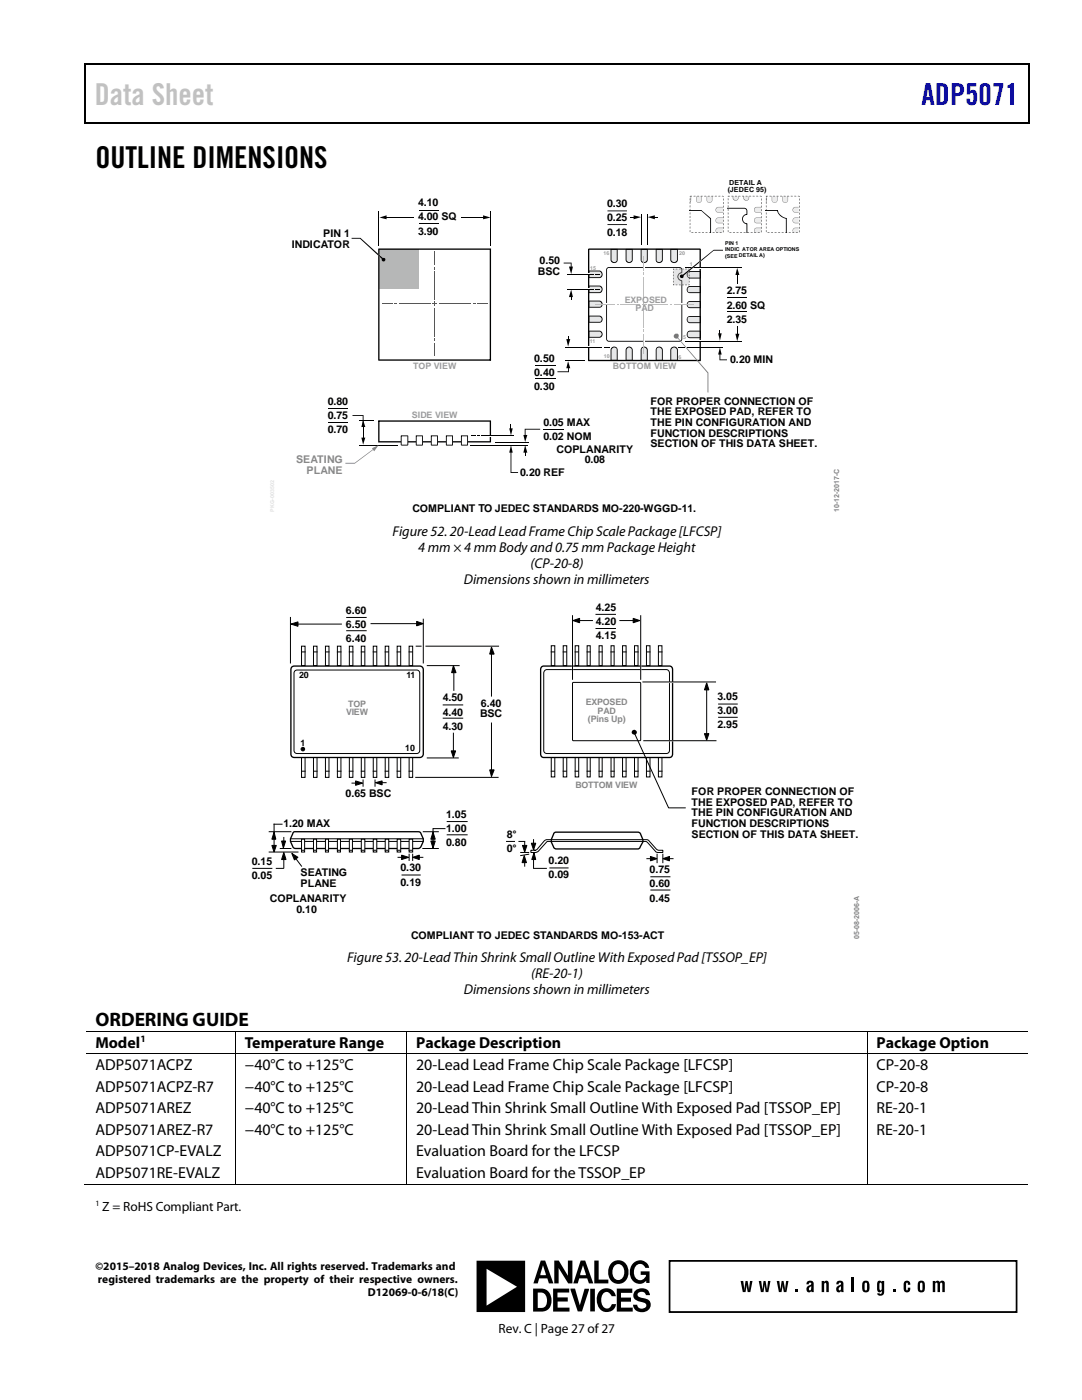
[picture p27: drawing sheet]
<svg xmlns="http://www.w3.org/2000/svg" width="216mm" height="279mm" viewBox="0 0 216 279" stroke-linecap="round" stroke-linejoin="round" font-family="sans-serif">
<defs><g id="words">
<text font-size="6" fill="#c1c1c1" x="18.9" y="20.9">Data Sheet</text>
<text font-size="6" fill="#00f" x="183.9" y="20.9">ADP5071</text>
<text font-size="6" x="19" y="33.6">OUTLINE DIMENSIONS</text>
<text font-size="3.9" x="19" y="204.7">ORDERING GUIDE</text>
<g font-size="3.2">
<text x="19" y="209.1">Model</text>
<text x="48.9" y="209.1">Temperature Range</text>
<text x="83.1" y="209.1">Package Description</text>
<text x="174.9" y="209.1">Package Option</text>
<text x="19" y="213.6">ADP5071ACPZ</text>
<text x="48.9" y="213.6">−40°C to +125°C</text>
<text x="83.1" y="213.6">20-Lead Lead Frame Chip Scale Package [LFCSP]</text>
<text x="174.9" y="213.6">CP-20-8</text>
<text x="19" y="217.8">ADP5071ACPZ-R7</text>
<text x="48.9" y="217.8">−40°C to +125°C</text>
<text x="83.1" y="217.8">20-Lead Lead Frame Chip Scale Package [LFCSP]</text>
<text x="174.9" y="217.8">CP-20-8</text>
<text x="19" y="222.2">ADP5071AREZ</text>
<text x="19" y="226.4">ADP5071AREZ-R7</text>
<text x="48.9" y="222.2">−40°C to +125°C</text>
<text x="48.9" y="226.4">−40°C to +125°C</text>
<text x="83.1" y="222.2">20-Lead Thin Shrink Small Outline With Exposed Pad [TSSOP_EP]</text>
<text x="83.1" y="226.4">20-Lead Thin Shrink Small Outline With Exposed Pad [TSSOP_EP]</text>
<text x="174.9" y="226.4">RE-20-1</text>
<text x="174.9" y="222.2">RE-20-1</text>
<text x="19" y="230.8">ADP5071CP-EVALZ</text>
<text x="83.1" y="230.8">Evaluation Board for the LFCSP</text>
<text x="19" y="235">ADP5071RE-EVALZ</text>
<text x="83.1" y="235">Evaluation Board for the TSSOP_EP</text>
</g>
<g font-size="2.8">
<text x="78.3" y="107.1">Figure 52. 20-Lead Lead Frame Chip Scale Package [LFCSP]</text>
<text x="83.4" y="110.2">4 mm × 4 mm Body and 0.75 mm Package Height</text>
<text x="105.9" y="113.4">(CP-20-8)</text>
<text x="92.6" y="116.5">Dimensions shown in millimeters</text>
<text x="69.3" y="192.1">Figure 53. 20-Lead Thin Shrink Small Outline With Exposed Pad [TSSOP_EP]</text>
<text x="106" y="195.2">(RE-20-1)</text>
<text x="92.6" y="198.4">Dimensions shown in millimeters</text>
</g>
<g font-size="2.7">
<text x="20.4" y="241.6">Z = RoHS Compliant Part.</text>
<text x="99.5" y="266">Rev. C | Page 27 of27</text>
</g>
<g font-size="2.3">
<text x="19" y="253.5">©2015–2018 Analog Devices, Inc. All rights reserved. Trademarks and</text>
<text x="19.5" y="256.1">registered trademarks are the property of their respective owners.</text>
<text x="73.4" y="258.7">D12069-0-6/18(C)</text>
</g>
<g font-size="2.1">
<text x="83.4" y="41.2">4.10</text>
<text x="121.1" y="41.4">0.30</text>
<text x="64.5" y="47.3">PIN 1</text>
<text x="83.4" y="44">4.00 SQ</text>
<text x="83.4" y="46.8">3.90</text>
<text x="121.1" y="44.2">0.25</text>
<text x="121.1" y="47">0.18</text>
<text x="58.2" y="49.4">INDICATOR</text>
<text x="107.7" y="52.7">0.50</text>
<text x="107.3" y="54.8">BSC</text>
<text x="145" y="58.8">2.75</text>
<text x="145" y="61.6">2.60 SQ</text>
<text x="145" y="64.4">2.35</text>
<text x="106.6" y="72.2">0.50</text>
<text x="106.6" y="75">0.40</text>
<text x="106.6" y="77.8">0.30</text>
<text x="145.7" y="72.4">0.20 MIN</text>
<text x="65.4" y="80.8">0.80</text>
<text x="65.4" y="83.6">0.75</text>
<text x="129.8" y="80.8">FOR PROPER CONNECTION OF</text>
<text x="129.8" y="82.9">THE EXPOSED PAD, REFER TO</text>
<text x="65.4" y="86.4">0.70</text>
<text x="108.4" y="85">0.05 MAX</text>
<text x="108.4" y="87.8">0.02 NOM</text>
<text x="129.8" y="85">THE PIN CONFIGURATION AND</text>
<text x="129.8" y="87.2">FUNCTION DESCRIPTIONS</text>
<text x="129.8" y="89.3">SECTION OF THIS DATA SHEET.</text>
<text x="103.8" y="95.1">0.20 REF</text>
<text x="111.1" y="90.3">COPLANARITY</text>
<text x="116.7" y="92.5">0.08</text>
<text x="82.3" y="102.1">COMPLIANT TO JEDEC STANDARDS MO-220-WGGD-11.</text>
<text x="69" y="122.5">6.60</text>
<text x="69" y="125.3">6.50</text>
<text x="118.9" y="121.9">4.25</text>
<text x="118.9" y="124.7">4.20</text>
<text x="69" y="128.1">6.40</text>
<text x="118.9" y="127.6">4.15</text>
<text x="88.3" y="140">4.50</text>
<text x="88.3" y="142.8">4.40</text>
<text x="95.8" y="143.2">BSC</text>
<text x="96" y="141">6.40</text>
<text x="143.1" y="139.7">3.05</text>
<text x="143.1" y="142.5">3.00</text>
<text x="88.3" y="145.6">4.30</text>
<text x="143.1" y="145.3">2.95</text>
<text x="69" y="159">0.65 BSC</text>
<text x="138" y="158.7">FOR PROPER CONNECTION OF</text>
<text x="138" y="160.8">THE EXPOSED PAD, REFER TO</text>
<text x="56.5" y="165">1.20 MAX</text>
<text x="89" y="163.2">1.05</text>
<text x="89" y="166">1.00</text>
<text x="101.1" y="167.3">8°</text>
<text x="138" y="162.9">THE PIN CONFIGURATION AND</text>
<text x="138" y="165.1">FUNCTION DESCRIPTIONS</text>
<text x="138" y="167.2">SECTION OF THIS DATA SHEET.</text>
<text x="50.2" y="172.6">0.15</text>
<text x="79.9" y="173.9">0.30</text>
<text x="89" y="168.8">0.80</text>
<text x="101.1" y="170.1">0°</text>
<text x="109.5" y="172.5">0.20</text>
<text x="50.2" y="175.5">0.05</text>
<text x="60" y="174.8">SEATING</text>
<text x="60" y="177">PLANE</text>
<text x="79.9" y="176.7">0.19</text>
<text x="109.5" y="175.3">0.09</text>
<text x="129.6" y="174.3">0.75</text>
<text x="129.6" y="177.1">0.60</text>
<text x="129.6" y="179.9">0.45</text>
<text x="53.9" y="180.1">COPLANARITY</text>
<text x="59.1" y="182.2">0.10</text>
<text x="82" y="187.5">COMPLIANT TO JEDEC STANDARDS MO-153-ACT</text>
</g>
<g font-size="2.1" fill="#86888b">
<text x="59.1" y="92.5">SEATING</text>
<text x="61.2" y="94.6">PLANE</text>
</g>
<text font-size="1.9" x="28" y="208">1</text>
<g font-size="1.8" fill="#9a9c9e">
<text x="124.7" y="60.5">EXPOSED</text>
<text x="126.8" y="62.1">PAD</text>
<text x="82.5" y="73.6">TOP VIEW</text>
<text x="122.3" y="73.7">BOTTOM VIEW</text>
<text x="82.2" y="83.4">SIDE VIEW</text>
</g>
<g font-size="1.8">
<text x="59.7" y="135.3">20</text>
<text x="81.1" y="135.3">11</text>
<text x="59.9" y="148.8">1</text>
<text x="80.9" y="150">10</text>
</g>
<g font-size="1.8" fill="#888">
<text x="69" y="142.8">VIEW</text>
<text x="69.5" y="141">TOP</text>
<text x="116.9" y="140.7">EXPOSED</text>
<text x="119.3" y="142.4">PAD</text>
<text x="117.3" y="144.2">(Pins Up)</text>
<text x="114.8" y="157.2">BOTTOM VIEW</text>
</g>
<text font-size="1.6" x="19" y="240.7">1</text>
<g font-size="1.4">
<text x="145.2" y="38.3">(JEDEC 95)</text>
<text x="145.5" y="36.9">DETAIL A</text>
</g>
<g font-size="1.4" fill="#808285">
<text x="167.5" y="102.2" transform="rotate(-90 167.5 102.2)">10-12-2017-C</text>
<text x="171.4" y="187.4" transform="rotate(-90 171.4 187.4)">05-08-2006-A</text>
</g>
<g font-size="1.1" fill="#9a9c9e">
<text x="117.7" y="53.8">15</text>
<text x="120.4" y="50.8">16</text>
<text x="135.5" y="50.9">20</text>
<text x="137.6" y="53.1">1</text>
<text x="117.7" y="68.4">11</text>
<text x="120.5" y="71.5">10</text>
<text x="135.4" y="71.7">6</text>
<text x="136.3" y="67.6">5</text>
</g>
<g font-size="1.1">
<text x="144.7" y="48.9">PIN 1</text>
<text x="144.7" y="50.2">INDIC ATOR AREA OPTIONS</text>
<text x="144.7" y="51.4">(SEE DETAIL A)</text>
</g>
</g></defs>
<g fill="#000">
<path d="M16.9 12.7h.2v1h-.2zM16.9 12.7h.2v.3h-.2zM82.5 12.7h.3v.3h-.3zM205.1 12.7h.3v1h-.3zM205.1 12.7h.3v.3h-.3zM16.9 24.4h.2v.2h-.2zM82.3 24.4h.2v.2h-.2zM205.1 24.4h.3v.2h-.3zM121 53.6l.5-.3h14.1l.5 .3v.9a.86 .86 0 0 0-.8 .7 .63 .63 0 0 1 .8-.8l-.2-.7-.3-.2h-14.3l-.2 .3 .1 14 .3 .2h14.3l.2-.3 .1-11.7a.68 .68 0 0 1-.8-.8 .85 .85 0 0 0 .8 .7v11.8l-.2 .4-14.4 .1-.3-.1-.3-.4z"/>
<path d="M121.2 42v.2h3.9v-.2zM121.2 44.7v.2h3.9v-.2z"/>
</g>
<path d="M17 13.7v10.7M17.1 12.8h65.4M82.8 12.8h122.3M205.2 13.7v10.7M17.1 24.5h188" fill="none" stroke="#000" stroke-width=".25"/>
<path d="M106.7 75.6h4.1M106.7 72.9h4.1" fill="none" stroke="#000" stroke-width=".2"/>
<path d="M75.7 49.8h8v7.9h-8z" fill="#b5b7b9"/>
<g fill="none" stroke="#000" stroke-width=".2">
<path d="M75.5 42.1v6.9M76.9 43.4h5.6M83.6 44.6h4M83.6 41.9h4M92 43.4h4.7M97.9 42.1v6.9M145.2 59.5h3.9M112.7 71.9h4M145.2 62.2h3.9M65.6 84.3h3.9M65.6 81.4h3.9M71.7 88.8h7.6"/>
<path d="M72.5 85v2.6M93.9 88.8h11.5M98.8 88.2h6.6M108.5 85.7h4.1"/>
</g>
<g fill="#000">
<path d="M75.7 43.4l1.4-.4v.8zM96.4 43l1.5 .4-1.5 .4zM113.5 53.2h.8l-.3 1.5zM113.9 59h.2v.9h-.2zM112.5 52.4h1.6v1.1h-.2v-.9h-1.4zM114 57.8l.3 1.5h-.8zM147 54.6h.2v2h-.2zM147.1 53.5l.4 1.4h-.8zM75.5 49.7l22.5-.1v22.3l-.1-.2v.2h-.2v-22h-22v21.8h22.2l.1 .3h-22.5zM113 67.7h.8l-.4 1.5zM111.2 74.1h2.2v-.9h.1v1.1h-2.3zM113.3 67.1h.1v.8h-.1z"/>
<path d="M113.4 72.1l.4 1.4h-.8zM146.7 66.6h.8l-.4 1.5zM147 65.1h.2v1.8h-.2zM72.1 87.3h.8l-.4 1.4zM70.3 82.8h2.2v2.2h-.1v-2h-2.1zM72.5 83.8l.4 1.4h-.8zM75.5 83.9h22.4l.1 4.3-22.5 .1v-4.3v.2v-.2h.2v4h22v-3.8h-22.2zM101.6 85.5h.7l-.3 1.4zM101.9 84.8h.1v1h-.1zM102 88.8l.3 1.5h-.7zM101.9 90.1h.1v4.1h1.4v.2h-1.5zM104.4 86.8h.8l-.4 1.4z"/>
<path d="M104.7 90h.2v.9h-.2zM104.8 88.8l.4 1.5h-.8zM104.7 85.6h3.1v.1h-2.9v1.4h-.2z"/>
</g>
<g fill="#fff">
<path d="M75.3 50.8l.2-.2 .5 .5-.2 .3z"/>
<path d="M128.5 61.8h.2v.5h-.2z"/>
</g>
<g fill="#000">
<path d="M70.2 47.5h1.7l4.7 4.2-.2 .2-4.6-4.3h-1.6zM126.4 43l1.5 .3-1.5 .5zM125.7 43.2h1v.2h-1zM130.4 43.2h1v.2h-1zM129.3 43.3l1.4-.3v.8z"/>
<circle cx="76.5" cy="51.8" r=".37"/>
</g>
<path d="M127.9 42.6v6.2M129.2 42.6v6.2" fill="none" stroke="#000" stroke-width=".2"/>
<g fill="#58595b">
<path d="M86.7 60.2l.1 .9z"/>
<path d="M86.3 60.6l.9 .1z"/>
<path d="M86.7 67.6l.1 .5z"/>
</g>
<path d="M86.7 68.6v2.5" fill="none" stroke="#58595b" stroke-width=".2"/>
<path d="M86.7 53.3l.1 .4z" fill="#58595b"/>
<path d="M86.7 50.2v2.7M79.6 60.7h6.4" fill="none" stroke="#58595b" stroke-width=".2"/>
<path d="M78.7 60.6l.5 .1z" fill="#58595b"/>
<path d="M76.3 60.7h2M87.6 60.7h6.4" fill="none" stroke="#58595b" stroke-width=".2"/>
<path d="M94.4 60.6l.4 .1z" fill="#58595b"/>
<path d="M86.7 54.2v5.6M86.7 61.6v5.6M95.2 60.7h2.1" fill="none" stroke="#58595b" stroke-width=".2"/>
<g fill="#fff">
<path d="M128.4 67.8h.2v.5h-.2z"/>
<path d="M120.8 60.6h.5v.3h-.5z"/>
<path d="M135.8 60.6h.5v.3h-.5z"/>
</g>
<path d="M71.7 84h2.9" fill="none" stroke="#000" stroke-width=".2"/>
<path d="M97.5 86.8h.6v.3h-.6z" fill="#fff"/>
<path d="M96 87h6.5" fill="none" stroke="#000" stroke-width=".2"/>
<path d="M93.9 86.9h1v.2h-1zM95.2 86.9h.6v.2h-.6z" fill="#000"/>
<path d="M139.4 69.2h.5v.2h-.5z" fill="#fff"/>
<path d="M137.8 69.3h6.5" fill="none" stroke="#000" stroke-width=".2"/>
<path d="M135.4 69.2h1.3v.1h-1.3zM137 69.2h.6v.1h-.6zM143.3 66.5h.7l-.4 1.5zM143.6 65.9h.1v1h-.1zM143.6 69.3l.4 1.5h-.7zM143.6 70.5h.1v1.2h1.4v.2h-1.5z" fill="#000"/>
<path d="M122.1 69.4a.62 .62 0 0 1 .7-.1 .62 .62 0 0 1 .4 .6v2h-1.3v-2z" fill="#e6e7e8"/>
<path d="M122.1 69.4a.63 .63 0 0 1 .7-.2 .63 .63 0 0 1 .4 .7 .58 .58 0 0 0-.6-.5 .58 .58 0 0 0-.6 .5v1.9h1.1v-1.9h.1v2.1h-1.4v-2.1z" fill="#000"/>
<path d="M125.1 69.4a.62 .62 0 0 1 .7-.1 .62 .62 0 0 1 .4 .6v2h-1.3v-2z" fill="#e6e7e8"/>
<path d="M125.1 69.4a.64 .64 0 0 1 .7-.2 .64 .64 0 0 1 .4 .7 .58 .58 0 0 0-.6-.5 .58 .58 0 0 0-.6 .5v1.9h1.1v-1.9h.1v2.1h-1.4v-2.1z" fill="#000"/>
<path d="M128.1 69.4a.62 .62 0 0 1 .7-.1 .62 .62 0 0 1 .4 .6v2h-1.3v-2z" fill="#e6e7e8"/>
<path d="M128 69.4a.66 .66 0 0 1 .8-.2 .66 .66 0 0 1 .4 .7 .58 .58 0 0 0-.6-.6 .58 .58 0 0 0-.6 .6v1.9h1.1v-1.9h.2v2.1h-1.5v-2.1z" fill="#000"/>
<path d="M131.1 69.4a.62 .62 0 0 1 .7-.1 .62 .62 0 0 1 .4 .6v2h-1.3v-2z" fill="#e6e7e8"/>
<path d="M131 69.4a.66 .66 0 0 1 .8-.2 .66 .66 0 0 1 .4 .7 .58 .58 0 0 0-.6-.6 .58 .58 0 0 0-.6 .6v1.9h1.1v-1.9h.2v2.1h-1.5v-2.1z" fill="#000"/>
<path d="M134.1 69.4a.65 .65 0 0 1 .7-.1 .65 .65 0 0 1 .4 .6v2h-1.4v-2z" fill="#e6e7e8"/>
<path d="M134 69.4a.68 .68 0 0 1 .8-.2 .68 .68 0 0 1 .4 .7 .63 .63 0 0 0-.6-.6 .63 .63 0 0 0-.7 .6v1.9h1.2v-1.9h.2v2.1h-1.5v-2.1z" fill="#000"/>
<path d="M121.9 49.8h1.3v2.1a.63 .63 0 0 1-.7 .5 .63 .63 0 0 1-.6-.5z" fill="#e6e7e8"/>
<path d="M121.8 49.7h1.4v2.2h-.1v-2h-1.1v2a.6 .6 0 0 0 .6 .4 .6 .6 0 0 0 .6-.4 .66 .66 0 0 1-.7 .6 .66 .66 0 0 1-.7-.6z" fill="#000"/>
<path d="M124.9 49.8h1.3v2.1a.63 .63 0 0 1-.7 .5 .63 .63 0 0 1-.6-.5z" fill="#e6e7e8"/>
<path d="M124.8 49.7h1.4v2.2h-.1v-2h-1.1v2a.59 .59 0 0 0 .6 .4 .59 .59 0 0 0 .6-.4 .71 .71 0 0 1-.7 .6 .71 .71 0 0 1-.7-.6z" fill="#000"/>
<path d="M127.9 49.8h1.3v2.1a.63 .63 0 0 1-.7 .5 .63 .63 0 0 1-.6-.5z" fill="#e6e7e8"/>
<path d="M127.8 49.7h1.5v2.2h-.2v-2h-1.1v2a.59 .59 0 0 0 .6 .4 .59 .59 0 0 0 .6-.4h.1a.71 .71 0 0 1-.8 .6 .71 .71 0 0 1-.7-.6z" fill="#000"/>
<path d="M130.9 49.8h1.3v2.1a.63 .63 0 0 1-.7 .5 .63 .63 0 0 1-.6-.5z" fill="#e6e7e8"/>
<path d="M130.8 49.7h1.5v2.2h-.2v-2h-1.1v2a.59 .59 0 0 0 .6 .4 .59 .59 0 0 0 .6-.4h.1a.71 .71 0 0 1-.8 .6 .71 .71 0 0 1-.7-.6z" fill="#000"/>
<path d="M133.8 49.8h1.4v2.1a.68 .68 0 0 1-.7 .5 .68 .68 0 0 1-.7-.5z" fill="#e6e7e8"/>
<path d="M133.8 49.7h1.5v2.2h-.2v-2h-1.2v2a.65 .65 0 0 0 .7 .4 .65 .65 0 0 0 .6-.4h.1a.76 .76 0 0 1-.8 .6 .76 .76 0 0 1-.7-.6z" fill="#000"/>
<path d="M117.5 66.1h2.1a.62 .62 0 0 1 .6 .6 .62 .62 0 0 1-.6 .6h-2.1z" fill="#e6e7e8"/>
<path d="M117.4 66h2.2v.2h-2v1h2a.59 .59 0 0 0 .5-.5 .59 .59 0 0 0-.5-.6v-.1a.71 .71 0 0 1 .6 .7 .71 .71 0 0 1-.6 .7h-2.2z" fill="#000"/>
<path d="M117.5 63.1h2.1a.62 .62 0 0 1 .6 .6 .62 .62 0 0 1-.6 .6h-2.1z" fill="#e6e7e8"/>
<path d="M117.4 63h2.2v.2h-2v1h2a.59 .59 0 0 0 .5-.5 .59 .59 0 0 0-.5-.6v-.1a.71 .71 0 0 1 .6 .7 .71 .71 0 0 1-.6 .7h-2.2z" fill="#000"/>
<path d="M117.5 60.1h2.1a.62 .62 0 0 1 .6 .6 .62 .62 0 0 1-.6 .6h-2.1z" fill="#e6e7e8"/>
<path d="M117.4 60h2.2v.2h-2v1h2a.59 .59 0 0 0 .5-.5 .59 .59 0 0 0-.5-.6v-.1a.71 .71 0 0 1 .6 .7 .71 .71 0 0 1-.6 .7h-2.2z" fill="#000"/>
<path d="M117.5 57.1h2.1a.68 .68 0 0 1 .6 .6 .68 .68 0 0 1-.6 .7h-2.1z" fill="#e6e7e8"/>
<path d="M117.4 57h2.2v.2h-2v1.1h2a.65 .65 0 0 0 .5-.6 .65 .65 0 0 0-.5-.6v-.1a.76 .76 0 0 1 .6 .7 .76 .76 0 0 1-.6 .8h-2.2z" fill="#000"/>
<path d="M117.5 54.1h2.1a.68 .68 0 0 1 .5 .6 .68 .68 0 0 1-.5 .7h-2.1z" fill="#e6e7e8"/>
<path d="M117.4 54h2.2v.2h-2v1.1h2a.66 .66 0 0 0 .4-.6 .66 .66 0 0 0-.4-.6v-.1a.76 .76 0 0 1 .6 .7 .76 .76 0 0 1-.6 .8h-2.2z" fill="#000"/>
<path d="M137.2 66.3l.4-.2h2.2v1.3h-2.2a.67 .67 0 0 1-.4-1.1z" fill="#e6e7e8"/>
<path d="M137.2 66.2l.2-.1h.2a.65 .65 0 0 0-.4 .6 .65 .65 0 0 0 .4 .6h2.1v-1.1h-2.1v-.2h2.3v1.5h-2.3a.77 .77 0 0 1-.4-1.3z" fill="#000"/>
<path d="M137.2 63.3l.4-.1h2.2v1.2h-2.2a.64 .64 0 0 1-.4-1.1z" fill="#e6e7e8"/>
<path d="M137.2 63.3l.4-.1a.59 .59 0 0 0-.4 .5 .59 .59 0 0 0 .4 .6h2.1v-1h-2.1v-.2h2.3v1.4h-2.3a.74 .74 0 0 1-.4-1.2z" fill="#000"/>
<path d="M137.2 60.3l.4-.1h2.2v1.2h-2.2a.64 .64 0 0 1-.4-1.1z" fill="#e6e7e8"/>
<path d="M137.2 60.3l.4-.1a.59 .59 0 0 0-.4 .5 .59 .59 0 0 0 .4 .6h2.1v-1h-2.1v-.2h2.3v1.4h-2.3a.72 .72 0 0 1-.4-1.2z" fill="#000"/>
<path d="M137.2 57.3l.4-.1h2.2v1.2h-2.2a.64 .64 0 0 1-.4-1.1z" fill="#e6e7e8"/>
<path d="M137.2 57.3l.4-.1a.63 .63 0 0 0-.4 .5 .63 .63 0 0 0 .3 .6h2.2v-1h-2.1v-.2h2.3v1.4h-2.3a.71 .71 0 0 1-.5-.5 .71 .71 0 0 1 .1-.7z" fill="#000"/>
<path d="M137.2 54.4l.4-.2h2.2v1.3h-2.2a.73 .73 0 0 1-.4-1.1z" fill="#e6e7e8"/>
<path d="M137.2 54.3l.4-.1a.65 .65 0 0 0-.4 .6 .65 .65 0 0 0 .4 .6h2.1v-1.1h-2.1v-.2h2.3v1.5h-2.3a.79 .79 0 0 1-.4-1.3z" fill="#000"/>
<path d="M80.1 87h1.3v1.8h-1.3z" fill="#fff"/>
<path d="M80 87h1.5l-.1 1.9-1.4-.1v-1.8h.1v1.7h1.2v-1.6z" fill="#000"/>
<path d="M83.1 87h1.2v1.8h-1.2z" fill="#fff"/>
<path d="M83 86.9h1.4l-.1 2-1.3-.1v-1.8h.1v1.7h1.1v-1.6h-1.1z" fill="#000"/>
<path d="M86.1 87h1.2v1.8h-1.2z" fill="#fff"/>
<path d="M86 86.9h1.4l-.1 2-1.3-.1v-1.8h.1v1.7h1.1v-1.6h-1.1z" fill="#000"/>
<path d="M89.1 87h1.2v1.8h-1.2z" fill="#fff"/>
<path d="M89 86.9h1.4l-.1 2-1.3-.1v-1.8h.2v1.7h1v-1.6h-1.1z" fill="#000"/>
<path d="M92.1 87h1.2v1.8h-1.2z" fill="#fff"/>
<path d="M117.3 49.7h22.5l.1 22.3h-.2v-.2l-.1 .2v-22.1h-22v21.9h22.1v.2h.2l-22.5 .1zM92 86.9h1.4l-.1 2-1.3-.1v-1.8h.2v1.7h1v-1.6h-1.1z" fill="#000"/>
<path d="M117.2 54.6h.5v.3h-.5z" fill="#fff"/>
<path d="M117.9 54.7h.5v.2h-.5zM118.7 54.7h.9v.2h-.9z" fill="#000"/>
<path d="M113.2 54.8h4.6" fill="none" stroke="#000" stroke-width=".2"/>
<path d="M117.2 57.6h.5v.3h-.5z" fill="#fff"/>
<path d="M117.9 57.6h.5v.2h-.5zM118.7 57.6h.9v.2h-.9z" fill="#000"/>
<path d="M113.2 57.7h4.6" fill="none" stroke="#000" stroke-width=".2"/>
<path d="M117.2 69.2h.5v.2h-.5z" fill="#fff"/>
<path d="M112.7 69.3h6.7" fill="none" stroke="#000" stroke-width=".2"/>
<path d="M119.6 69.2h.6v.1h-.6zM120.5 69.2h1.2v.1h-1.2z" fill="#000"/>
<g fill="#fff">
<path d="M136.6 53.4h3.6z"/>
<path d="M136.6 53.3h3.6v.3h-3.6z"/>
</g>
<path d="M136.8 53.4h11.3" fill="none" stroke="#000" stroke-width=".2"/>
<g fill="#fff">
<path d="M136.6 68.1h3.6z"/>
<path d="M136.6 67.9h3.6v.3h-3.6z"/>
</g>
<path d="M136.8 68.1h11.3" fill="none" stroke="#000" stroke-width=".2"/>
<path d="M128.4 53.2h.2v.4h-.2z" fill="#fff"/>
<g fill="#bcbec0">
<path d="M128.5 60.3v.9z"/>
<path d="M128.1 60.8l.9 .1z"/>
<path d="M128.5 65.8v.5z"/>
</g>
<path d="M128.5 51.1v2.8M123.9 60.8h3.8M128.5 66.7v3.8" fill="none" stroke="#bcbec0" stroke-width=".2"/>
<path d="M123.1 60.8l.3 .1z" fill="#bcbec0"/>
<path d="M118.7 60.8h3.8M129.3 60.8h3.9" fill="none" stroke="#bcbec0" stroke-width=".2"/>
<path d="M133.7 60.8l.3 .1z" fill="#bcbec0"/>
<path d="M128.5 61.7v3.7M134.6 60.8h3.7" fill="none" stroke="#bcbec0" stroke-width=".2"/>
<path d="M128.5 54.4v.5z" fill="#bcbec0"/>
<path d="M128.5 55.2v4.5" fill="none" stroke="#bcbec0" stroke-width=".2"/>
<g fill="#808285">
<path d="M68.9 92.4h1.9l3.8-2.9 .1 .1-3.9 2.9h-1.9z"/>
<path d="M74.2 89.5l1.3-.7-.8 1.3z"/>
</g>
<path d="M134.4 53.6h3.2v3.2h-3.2z" fill="#e5e6e7"/>
<path d="M135.2 55.2a.94 .94 0 0 0 .8 .9v.7h.1v-.9a.84 .84 0 0 1-.8-.7zM135.9 53.6l.1 .8a.73 .73 0 0 0-.7 .8 .85 .85 0 0 1 .8-.8v-.6z" fill="#616365"/>
<path d="M137.3 54.4l.3-.1v1l-.4-.2z" fill="#d8d9db"/>
<path d="M137.2 54.3l.4-.2v.2a.57 .57 0 0 0-.4 .5 .57 .57 0 0 0 .4 .5v.2a.74 .74 0 0 1-.4-1.2z" fill="#616365"/>
<g fill="#000">
<path d="M134.3 53.6l.3 .1h-.2v.2zM134.3 56.7l.1-.1 .2 .3h-.3zM137.3 53.6h.3v.3zM137.3 56.9l.3-.3v.3z"/>
<path d="M134.3 54.2l.1 .3zM134.3 54.8l.1 .3zM134.3 55.4l.1 .4zM134.3 56l.1 .4z"/>
<path d="M134.8 56.8l.4 .1zM135.4 56.9h.5zM136.1 56.9h.4zM136.7 56.9h.4z"/>
<path d="M136.7 53.6h.4zM136.1 53.6h.4zM135.4 53.6h.5zM134.8 53.6l.4 .1z"/>
<path d="M137.5 56l.1 .4zM137.5 55.4l.1 .4zM137.5 54.8l.1 .3zM137.5 54.2l.1 .3z"/>
</g>
<path d="M136.9 54.3l3.5-2.9 .2 .2-3.5 2.8z" fill="#fff"/>
<g fill="#000">
<path d="M136 55.1l6.4-5.2h1.9v.1h-1.9l-6.3 5.2z"/>
<circle cx="136.1" cy="55.1" r=".37"/>
</g>
<path d="M158.5 41.5l.9-.1v1h-.7a.47 .47 0 0 1-.5-.4 .47 .47 0 0 1 .3-.5z" fill="#eceded"/>
<path d="M158.4 41.4l1-.1-.7 .1a.49 .49 0 0 0-.5 .5 .49 .49 0 0 0 .5 .5h.7h-.7a.57 .57 0 0 1-.6-.4 .57 .57 0 0 1 .3-.6z" fill="#717375"/>
<path d="M158.5 43.6l.9-.1v1h-.7l-.4-.2-.1-.3z" fill="#eceded"/>
<path d="M158.4 43.5l1-.1-.7 .1-.4 .2-.1 .3 .3 .4 .9 .1-.7 .1a.57 .57 0 0 1-.6-.5 .57 .57 0 0 1 .3-.6z" fill="#717375"/>
<path d="M158.5 45.6l.9-.1v.9h-1l-.2-.3z" fill="#eceded"/>
<path d="M158.4 45.5l1-.1-.9 .2-.3 .5 .1 .3-.2-.3z" fill="#717375"/>
<path d="M156.2 39.2h1v.8a.49 .49 0 0 1-.5 .4 .49 .49 0 0 1-.5-.4z" fill="#eceded"/>
<path d="M156.1 39.2l.1 .8a.49 .49 0 0 0 .5 .4 .49 .49 0 0 0 .5-.4v-.8l.1 .8a.58 .58 0 0 1-.6 .5 .58 .58 0 0 1-.6-.5z" fill="#717375"/>
<path d="M154.1 39.2h.9v1a.51 .51 0 0 1-.5 .2 .51 .51 0 0 1-.4-.4z" fill="#eceded"/>
<path d="M154 39.2l.1 1a.54 .54 0 0 0 .9 0v-1l.1 .8a.58 .58 0 0 1-.5 .5 .58 .58 0 0 1-.6-.5z" fill="#717375"/>
<path d="M152.8 39.2v1z" fill="#eceded"/>
<path d="M152.9 39.2l.1 .8-.2 .4z" fill="#717375"/>
<path d="M152.8 41.9l2.4 .1a2.18 2.18 0 0 0 1.8 1.6v2.9h-.2v-2.9l.1 .1a2.26 2.26 0 0 1-1.9-1.7l.1 .1h-2.3z" fill="#000"/>
<path d="M143.1 41.5l1.2-.1v1h-1a.47 .47 0 0 1-.4-.4 .47 .47 0 0 1 .2-.5z" fill="#eceded"/>
<path d="M143 41.4l1.3-.1-1 .1a.49 .49 0 0 0-.4 .5 .49 .49 0 0 0 .4 .5h1h-1a.57 .57 0 0 1-.5-.4 .57 .57 0 0 1 .2-.6z" fill="#717375"/>
<path d="M143.1 43.6l1.2-.1v1l-1.2-.1-.2-.4z" fill="#eceded"/>
<path d="M143 43.5l1.3-.1-1 .1-.4 .2v.3l.2 .4 1.2 .1-1 .1a.57 .57 0 0 1-.5-.5 .57 .57 0 0 1 .2-.6z" fill="#717375"/>
<path d="M143.1 45.6l1.2-.1v.9h-1.3l-.1-.3z" fill="#eceded"/>
<path d="M143 45.5l1.3-.1-1.2 .2-.2 .5v.3l-.1-.3z" fill="#717375"/>
<path d="M141.1 39.2h1v.8a.49 .49 0 0 1-.5 .4 .49 .49 0 0 1-.5-.4z" fill="#eceded"/>
<path d="M141 39.2l.1 .8a.49 .49 0 0 0 .5 .4 .49 .49 0 0 0 .5-.4v-.8v.8a.58 .58 0 0 1-.5 .5 .58 .58 0 0 1-.6-.5z" fill="#717375"/>
<path d="M139 39.2h.9v.8a.49 .49 0 0 1-.4 .4 .49 .49 0 0 1-.5-.4z" fill="#eceded"/>
<path d="M138.9 39.2l.1 .8a.49 .49 0 0 0 .5 .4 .49 .49 0 0 0 .4-.4v-.8l.1 .8a.58 .58 0 0 1-.5 .5 .58 .58 0 0 1-.6-.5z" fill="#717375"/>
<path d="M137.6 39.2h.2v.8l-.2 .2z" fill="#eceded"/>
<path d="M137.8 39.2l.1 .8-.3 .4 .2-.4z" fill="#717375"/>
<path d="M137.6 41.9h2.4l1.9 1.7v2.9h-.2v-2.8l-1.8-1.6h-2.3z" fill="#000"/>
<path d="M150.7 41.5l1.2-.1v1h-.9a.48 .48 0 0 1-.5-.4 .48 .48 0 0 1 .2-.5z" fill="#eceded"/>
<path d="M150.6 41.5l.4-.2h.9l-.9 .1a.49 .49 0 0 0-.5 .5 .49 .49 0 0 0 .5 .5h.9h-.9a.57 .57 0 0 1-.5-.3 .57 .57 0 0 1 .1-.6z" fill="#717375"/>
<path d="M150.7 43.6l1.2-.1v1l-1.2-.1a.54 .54 0 0 1 0-.8z" fill="#eceded"/>
<path d="M150.6 43.6l.4-.2h.9l-1.2 .2a.54 .54 0 0 0 0 .8l1.2 .1-.9 .1a.57 .57 0 0 1-.5-.4 .57 .57 0 0 1 .1-.6z" fill="#717375"/>
<path d="M150.7 45.6l1.2-.1v.9h-1.3l-.1-.3z" fill="#eceded"/>
<path d="M150.6 45.6l.4-.2h.9l-1.2 .2-.1 .2-.1 .6v-.3z" fill="#717375"/>
<path d="M145.2 41.5h3.3a.6 .6 0 0 1 .6 .6v.7a.93 .93 0 0 0-.9 .9 .93 .93 0 0 0 .9 .9v1.9h-.2l.1-1.9a.93 .93 0 0 1-.9-.9 .93 .93 0 0 1 .9-.9l-.1-.9-.2-.2-3.5-.1z" fill="#000"/>
<path d="M148.4 39.2h1v.3a.49 .49 0 0 1-.5 .5 .49 .49 0 0 1-.5-.5z" fill="#eaeaeb"/>
<path d="M148.3 39.2l.1 .3a.49 .49 0 0 0 .5 .5 .49 .49 0 0 0 .5-.5v-.3a.58 .58 0 0 1-.3 .8 .58 .58 0 0 1-.8-.5z" fill="#5c5d60"/>
<path d="M146.3 39.2h1v.3a.49 .49 0 0 1-.5 .5 .49 .49 0 0 1-.5-.5z" fill="#eaeaeb"/>
<path d="M146.2 39.2l.1 .3a.49 .49 0 0 0 .5 .5 .49 .49 0 0 0 .5-.5v-.3a.58 .58 0 0 1-.3 .8 .58 .58 0 0 1-.8-.5z" fill="#5c5d60"/>
<g fill="#000">
<path d="M137.6 39.2l.1 .1 .4-.2zM137.6 39.6l.1 .4v-.5zM137.6 40.3l.1 .4v-.5zM137.6 41l.1 .4v-.5zM137.6 41.7l.1 .4v-.5zM137.6 42.4l.1 .4v-.4zM137.6 43.1l.1 .4v-.4zM137.6 43.9l.1 .3v-.4zM137.6 44.6l.1 .3v-.4zM137.6 45.3l.1 .3v-.4zM137.6 46l.1 .3v-.4zM137.9 46.4l.4-.1zM138.6 46.4l.5-.1zM139.3 46.4l.5-.1zM140 46.4l.5-.1zM140.7 46.4l.5-.1zM141.4 46.4l.5-.1zM142.1 46.4l.5-.1zM142.9 46.4l.4-.1zM143.6 46.4l.4-.1zM144.3 46v.4zM144.3 45.3v.4zM144.3 44.6v.4zM144.3 43.9v.4zM144.3 43.1v.5zM144.3 42.4v.5zM144.3 41.7v.5zM144.3 41v.5zM144.3 40.3v.5zM144.3 39.6v.5zM144 39.2h.3v.2l.1-.1-.1-.2zM143.3 39.2l.4-.1zM142.6 39.2l.4-.1zM141.9 39.2l.4-.1zM141.2 39.2l.4-.1zM140.5 39.2l.4-.1zM139.8 39.2l.4-.1zM139.1 39.2l.4-.1zM138.3 39.2l.5-.1z"/>
<path d="M145.2 39.1v.2l.5-.1zM145.2 39.5l.1 .5zM145.2 40.2l.1 .5zM145.2 40.9l.1 .5zM145.2 41.6l.1 .5zM145.2 42.4l.1 .4zM145.2 43.1l.1 .4zM145.2 43.8l.1 .4zM145.2 44.5l.1 .4zM145.2 45.2l.1 .4zM145.2 45.9l.1 .4zM145.5 46.4l.4-.1zM146.2 46.4l.5-.1zM146.9 46.4l.5-.1zM147.6 46.4l.5-.1zM148.3 46.4l.5-.1zM149 46.4l.5-.1zM149.7 46.4l.5-.1zM150.5 46.4l.4-.1zM151.2 46.4l.4-.1zM151.9 46v.4zM151.9 45.3v.4zM151.9 44.6v.4zM151.9 43.9v.4zM151.9 43.1v.5zM151.9 42.4v.5zM151.9 41.7v.5zM151.9 41v.5zM151.9 40.3v.5zM151.9 39.6v.5zM151.6 39.1l.3 .1v.2l.1-.1-.1-.2zM150.9 39.1l.4 .1zM150.2 39.1l.4 .1zM149.5 39.1l.4 .1zM148.8 39.1l.4 .1zM148.1 39.1l.4 .1zM147.4 39.1l.4 .1zM146.7 39.1l.4 .1zM145.9 39.1l.5 .1z"/>
<path d="M152.8 39.1v.2l.5-.1zM152.8 39.5l.1 .5zM152.8 40.2l.1 .5zM152.8 40.9l.1 .5zM152.8 41.6l.1 .5zM152.8 42.4l.1 .4zM152.8 43.1l.1 .4zM152.8 43.8l.1 .4zM152.8 44.5l.1 .4zM152.8 45.2l.1 .4zM152.8 45.9l.1 .4zM153.1 46.4l.4-.1zM153.8 46.4l.4-.1zM154.5 46.4l.5-.1zM155.2 46.4l.5-.1zM155.9 46.4l.5-.1zM156.6 46.4l.5-.1zM157.3 46.4l.5-.1zM158 46.4l.5-.1zM158.8 46.4l.4-.1zM159.5 46v.4zM159.5 45.3v.4zM159.5 44.6v.4zM159.5 43.9v.4zM159.5 43.1v.5zM159.5 42.4v.5zM159.5 41.7v.5zM159.5 41v.5zM159.5 40.3v.5zM159.5 39.6v.5zM159.2 39.1l.3 .1v.2v-.1v-.2zM158.5 39.1l.4 .1zM157.8 39.1l.4 .1zM157.1 39.1l.4 .1zM156.4 39.1l.4 .1zM155.7 39.1l.4 .1zM155 39.1l.4 .1zM154.2 39.1l.5 .1zM153.5 39.1l.5 .1z"/>
</g>
<g fill="#77797c">
<path d="M134.9 67l6.5 7.4-.1 3.9h-.1v-3.8l-6.3-7.4z"/>
<circle cx="135" cy="67.1" r=".53"/>
</g>
<g fill="#000">
<path d="M58 124.5l1.5-.4v.9zM83.1 124l1.4 .5-1.4 .4zM90.5 132.8l.5 1.4h-.9zM98.1 129.1l.5 1.4h-.9zM141 136.3l.5 1.4h-.9zM70.9 155.8l1.5 .5-1.5 .4zM74.9 156.2l1.3-.4v.8zM90 149.9h.9l-.4 1.3zM97.7 153.6h.9l-.5 1.4zM140.6 146.4h.9l-.5 1.3z"/>
<circle cx="60.4" cy="149.5" r=".35"/>
</g>
<g fill="none" stroke="#000" stroke-width=".2">
<path d="M58 123.2v9.1M58 124.5l1.5-.4v.9zM59.2 124.5h8.9M69.2 123.2h3.9M69.2 125.9h3.9M74 124.5h9.8M83 129h1M83.1 124l1.4 .5-1.4 .4zM84.5 123.6v8.7M85 129h14.5M85.3 132.8h6.3M90.5 132.8l.5 1.4h-.9z"/>
<path d="M90.6 133.9v3.9M98.1 129.1l.5 1.4h-.9zM98.1 129.7v9.2M114.3 136.2h13.5v11.6h-13.5zM141 136.3l.5 1.4h-.9zM141 137.8v8.8M70.2 156.3h1.5M70.9 155.8l1.5 .5-1.5 .4zM72.4 155.7v1.2M74.8 155.7v1.2M74.9 156.2l1.3-.4v.8zM75.7 156.2h1.3"/>
<path d="M83 155.1h16.4M85.3 151.3h6.1M88.4 140.7h3.9M88.4 143.3h3.9M90 149.9h.9l-.4 1.3zM90.5 146.3v4.6M97.7 153.6h.9l-.5 1.4zM98.1 144.3v9.6M140.6 146.4h.9l-.5 1.3zM53.7 170h5.8M53.7 166h4.3M55.1 173.3h1.4"/>
<path d="M55.9 169.3h2.1M56.6 167.1v1.4M56.6 171.1v2.1M58 167.9h26.4M58 167.4h26.4"/>
<circle cx="60.4" cy="149.5" r=".35"/>
</g>
<path d="M58.5 166.2l.3-.2h24.9a1.95 1.95 0 0 1-.3 3.3h-24.6a2.15 2.15 0 0 1-.3-3.1z" fill="none" stroke="#000" stroke-width=".26"/>
<path d="M60.2 167.5h.6v2.5h-.6z" fill="#fff" stroke="#000" stroke-width=".2"/>
<path d="M60.2 169.7h.5z" fill="#fff"/>
<path d="M60.2 169.7h.5" fill="none" stroke="#000" stroke-width=".2"/>
<path d="M62.6 167.5h.6v2.5h-.6z" fill="#fff" stroke="#000" stroke-width=".2"/>
<path d="M62.6 169.7h.5z" fill="#fff"/>
<path d="M62.6 169.7h.5" fill="none" stroke="#000" stroke-width=".2"/>
<path d="M64.9 167.5h.7v2.5h-.7z" fill="#fff" stroke="#000" stroke-width=".2"/>
<path d="M64.9 169.7h.7z" fill="#fff"/>
<path d="M64.9 169.7h.7" fill="none" stroke="#000" stroke-width=".2"/>
<path d="M67.3 167.5h.6v2.5h-.6z" fill="#fff" stroke="#000" stroke-width=".2"/>
<path d="M67.3 169.7h.6z" fill="#fff"/>
<path d="M67.3 169.7h.6" fill="none" stroke="#000" stroke-width=".2"/>
<path d="M69.7 167.5h.6v2.5h-.6z" fill="#fff" stroke="#000" stroke-width=".2"/>
<path d="M69.7 169.7h.6z" fill="#fff"/>
<path d="M69.7 169.7h.6" fill="none" stroke="#000" stroke-width=".2"/>
<path d="M72.1 167.5h.7v2.5h-.7z" fill="#fff" stroke="#000" stroke-width=".2"/>
<path d="M72.1 169.7h.6z" fill="#fff"/>
<path d="M72.1 169.7h.6" fill="none" stroke="#000" stroke-width=".2"/>
<path d="M74.5 167.5h.7v2.5h-.7z" fill="#fff" stroke="#000" stroke-width=".2"/>
<path d="M74.5 169.7h.6z" fill="#fff"/>
<path d="M74.5 169.7h.6" fill="none" stroke="#000" stroke-width=".2"/>
<path d="M76.9 167.5h.7v2.5h-.7z" fill="#fff" stroke="#000" stroke-width=".2"/>
<path d="M76.9 169.7h.6z" fill="#fff"/>
<path d="M76.9 169.7h.6" fill="none" stroke="#000" stroke-width=".2"/>
<path d="M79.3 167.5h.7v2.5h-.7z" fill="#fff" stroke="#000" stroke-width=".2"/>
<path d="M79.3 169.7h.6z" fill="#fff"/>
<path d="M79.3 169.7h.6" fill="none" stroke="#000" stroke-width=".2"/>
<path d="M81.6 167.5h.7v2.5h-.7z" fill="#fff" stroke="#000" stroke-width=".2"/>
<path d="M81.6 169.7h.7z" fill="#fff"/>
<g fill="none" stroke="#000" stroke-width=".2">
<path d="M58.8 133.9l.5-.2h23.8a.6 .6 0 0 1 .7 .6v15.5a.6 .6 0 0 1-.7 .6h-23.8a.6 .6 0 0 1-.6-.6v-15.5zM60.2 129h.7v3.8h-.7zM60.3 130.1h.6M62.6 129h.7v3.8h-.7zM62.6 130.1h.7M64.9 129h.7v3.8h-.7zM65 130.1h.6M67.3 129h.7v3.8h-.7zM67.3 130.1h.7M69.7 129h.7v3.8h-.7zM69.7 130.1h.7M72.1 129h.7v3.8h-.7z"/>
<path d="M72.1 130.1h.6M74.5 129h.7v3.8h-.7zM74.5 130.1h.6M76.9 129h.7v3.8h-.7zM76.9 130.1h.6M79.3 129h.7v3.8h-.7zM79.3 130.1h.6M81.6 129h.7v3.8h-.7zM81.6 130.1h.7M108.7 133.9l.4-.3h23.9a.68 .68 0 0 1 .6 .7v15.5a.6 .6 0 0 1-.6 .6h-23.9a.6 .6 0 0 1-.6-.6v-15.5zM110 128.9h.7v3.9h-.7zM110 130.1h.6"/>
<path d="M112.4 128.9h.7v3.9h-.7zM112.4 130.1h.6M114.2 122.9v12.7M114.3 123.8l1.4-.4v.9zM114.8 128.9h.7v3.9h-.7zM114.8 130.1h.6M114.8 123.8h3.4M117.2 128.9h.6v3.9h-.6zM117.2 130.1h.6M118.9 122.6h3.9M118.9 125.4h3.9M119.5 128.9h.7v3.9h-.7z"/>
<path d="M119.5 130.1h.7M121.9 128.9h.6v3.9h-.6zM121.9 130.1h.6M123.7 123.8h3.5M124.2 128.9h.7v3.9h-.7zM124.3 130.1h.6M126.3 123.4l1.4 .4-1.4 .5zM126.6 128.9h.7v3.9h-.7zM126.7 130.1h.6M127.8 122.9v12.7M128.3 136.1h14.5M129 128.9h.7v3.9h-.7z"/>
<path d="M129.1 130.1h.6M131.4 128.9h.7v3.9h-.7zM131.5 130.1h.6M60.2 151.2h.7v3.9h-.7zM60.3 153.9h.6M62.6 151.2h.7v3.9h-.7zM62.6 153.9h.7M64.9 151.2h.7v3.9h-.7zM65 153.9h.6M67.3 151.2h.7v3.9h-.7zM67.3 153.9h.7M69.7 151.2h.7v3.9h-.7z"/>
<path d="M69.7 153.9h.7M72.1 151.2h.7v3.9h-.7zM72.1 153.9h.6M74.5 151.2h.7v3.9h-.7zM74.5 153.9h.6M76.9 151.2h.7v3.9h-.7zM76.9 153.9h.6M79.3 151.2h.7v3.9h-.7zM79.3 153.9h.6M81.6 151.2h.7v3.9h-.7zM81.6 153.9h.7M110 151.2h.7v3.9h-.7z"/>
<path d="M110 153.9h.6M112.4 151.2h.7v3.9h-.7zM112.4 153.9h.6M114.8 151.2h.7v3.9h-.7zM114.8 153.9h.6M117.2 151.2h.6v3.9h-.6zM117.2 153.9h.6M119.5 151.2h.7v3.9h-.7zM119.5 153.9h.7M121.9 151.2h.6v3.9h-.6zM121.9 153.9h.6M124.2 151.2h.7v3.9h-.7z"/>
<path d="M124.3 153.9h.6M126.5 146.2l6.9 15h3.4M126.6 151.2h.7v3.9h-.7zM126.7 153.9h.6M128.5 147.8h14.4M129 151.2h.7v3.9h-.7zM129.1 153.9h.6M131.4 151.2h.7v3.9h-.7zM131.5 153.9h.6M143.4 140.5h3.7M143.4 143.2h3.7M50.4 173.3h3.8"/>
<path d="M54.2 168.7h.9l-.4 1.3zM54.7 166.1l.3 1.4h-.8zM56.2 167.8h.8l-.5 1.4zM56.3 164.5h-1.6v4.8M56.6 170.1l.5 1.4h-.9zM58.2 170.3l1.3 .8-.7 .5zM58.8 171.1l1.4 1.8M79.4 171.1h1.4M80.1 170.7l1.4 .4-1.4 .4zM80.2 174.6h3.6M81.6 169.7h.7M81.6 170.5v1.2"/>
<path d="M82.3 170.5v1.2M82.3 171.1l1.4-.4v.8zM83 171.1h1.4M84.4 169.3h3.1M84.5 166h3M86 167.8h.8l-.4 1.4zM86.4 166.1l.4 1.4h-.8zM86.4 165.4v3.8M86.5 165.4h2.3M89.2 164h4M89.2 166.6h4M101.1 167.9h1.6"/>
<path d="M103.5 167.9h1.2M103.9 170.1h1.6M104.3 168.7h.8l-.4 1.3zM104.6 170.7l.4 1.5h-.8zM104.7 168v1.2M104.7 171.7v1.2M105.5 170.5l-1.6 .2M105.9 169.7l1.2-.1 1.5-1.8 .5-.2h19.9l.4 .1 1.7 1.9 1.2 .1v.4l-1.4-.1-1.6-1.8-.5-.3h-19.5l-1.9 2a1.64 1.64 0 0 1-1.5 .2zM106 168.3h.9l-.4 1.3zM106.5 173.3h2.5M106.5 167.6v1.3M106.5 170.9v2.2"/>
<path d="M106.6 170.2l.3 1.3h-.8zM109.7 173.2h3.7M129.1 171.4h1.3M129.8 170.9l1.3 .5-1.3 .4zM129.9 175h3.8M129.9 177.6h3.8M131.1 170.5v1.7M132.3 171.4l1.3-.5v.9zM132.3 170.5v1.7M133 171.4h1.3M17.1 205.8h29.8M17.1 210.3h29.8"/>
<path d="M46.9 205.9v4.3M46.9 210.4v25.8M47 205.8h34.1M47 210.3h34.1M81.2 205.9v4.3M81.2 210.4v25.8M81.2 205.8h91.8M81.2 210.3h91.8M173.1 205.9v4.3M173.1 210.4v25.8M173.1 205.8h32M173.1 210.3h32"/>
<path d="M16.9 236.3h30M47 236.3h34.1M81.2 236.3h91.8M173.1 236.3h32"/>
</g>
<g fill="#000">
<path d="M114.3 123.8l1.4-.4v.9zM126.3 123.4l1.4 .4-1.4 .5zM54.7 166.1l.3 1.4h-.8zM54.2 168.7h.9l-.4 1.3zM56.6 170.1l.5 1.4h-.9zM56.2 167.8h.8l-.5 1.4zM58.2 170.3l1.3 .8-.7 .5zM80.1 170.7l1.4 .4-1.4 .4zM82.3 171.1l1.4-.4v.8zM86 167.8h.8l-.4 1.4zM86.4 166.1l.4 1.4h-.8zM104.6 170.7l.4 1.5h-.8z"/>
<path d="M104.3 168.7h.8l-.4 1.3zM106.6 170.2l.3 1.3h-.8zM106 168.3h.9l-.4 1.3zM129.8 170.9l1.3 .5-1.3 .4zM132.3 171.4l1.3-.5v.9zM46.9 205.7h.1v.2h-.1zM46.9 210.2h.1v.2h-.1zM81.1 205.7h.1v.2h-.1zM81.1 210.2h.1v.2h-.1zM173 205.7h.1v.2h-.1zM173 210.2h.1v.2h-.1zM46.9 236.2h.1v.2h-.1z"/>
<path d="M81.1 236.2h.1v.2h-.1zM173 236.2h.1v.2h-.1zM147.8 255.6h.5l.2 1.9 .3-1.9h.4l.3 1.9 .2-1.9h.5l-.5 2.3h-.5l-.2-1.5-.2 1.5h-.6zM151.4 255.6h.5l.2 1.9 .3-1.9h.4l.2 1.9 .2-1.9h.5l-.4 2.3h-.5l-.2-1.5-.2 1.5h-.6zM155 255.6h.5l.2 1.9 .3-1.9h.3l.3 1.9 .3-1.9h.4l-.4 2.3h-.5l-.2-1.5-.3 1.5h-.5zM158.8 257.3h.5v.6h-.5zM164 255.6h.4v.3a.47 .47 0 0 1 .5-.3 .47 .47 0 0 1 .4 .2l.1 2.1h-.5v-1.7l-.2-.2-.2 .2-.1 1.7h-.4zM169.9 254.9h.5v3h-.5zM178.2 257.3h.5v.6h-.5zM180.5 255.8a.69 .69 0 0 1 .8-.1 .69 .69 0 0 1 .3 .7h-.5v-.4h-.3l.1 1.5h.2v-.5h.5a.7 .7 0 0 1-.6 .9 .7 .7 0 0 1-.7-.8l.1-1.1zM186.1 255.6h.5v.3l.3-.3h.4l.2 .3a.53 .53 0 0 1 .6-.3 .53 .53 0 0 1 .4 .5v1.8h-.5v-1.7l-.2-.2-.2 .2v1.7h-.5v-1.7l-.3-.2-.2 .2v1.7h-.5z"/>
<path d="M110.6 251.6h.9l1.8 3v-3h.9v4.5h-.8l-1.9-3v3h-.9zM118.6 251.6h.9v3.8h1.9v.7h-2.8zM115.9 251.6h.9l1.6 4.5h-.9l-.3-1h-1.6l-.3 1h-.9zM107.9 251.6h.9l1.6 4.5h-.9l-.3-1h-1.6l-.3 1h-.9zM122.1 252a2.03 2.03 0 0 1 2.3-.2 2.03 2.03 0 0 1 1 2.1 2.06 2.06 0 0 1-2 2.3 2.06 2.06 0 0 1-2.1-2.3l.4-1.4zM126.4 252a1.84 1.84 0 0 1 3.1 1h-.7a1.13 1.13 0 0 0-1.2-.8 1.13 1.13 0 0 0-1 1.1 1.46 1.46 0 0 0 .1 1.6 1.46 1.46 0 0 0 1.5 .5 1.03 1.03 0 0 0 .7-1h-1.1v-.7h1.8v2.3h-.7v-.4a1.83 1.83 0 0 1-1.9 .5 1.83 1.83 0 0 1-1.3-1.5 2.67 2.67 0 0 1 .7-2.6zM95.1 251.6h9.7v10.2h-9.7zM113.8 257.2h.9l1 3.3 .9-3.3h.9l-1.4 4.5h-.8zM123.1 257.2h3.1v.8h-2.3v1h2v.8h-2v1.2h2.4v.8h-3.2zM110.4 257.2h3.2v.8h-2.4v.9h2.1v.8h-2v1.3h2.3v.8h-3.2zM106.4 257.2h1.7a2.42 2.42 0 0 1 1.5 3.9l-.9 .6-2.3 .1zM117.8 257.2h.9v4.5h-.9zM119.7 257.6a1.9 1.9 0 0 1 3.2 1.1h-.8l-.2-.3a.93 .93 0 0 0-.8-.5 .93 .93 0 0 0-.8 .4 2.25 2.25 0 0 0 .3 2.7 .97 .97 0 0 0 1.5-.7h.8a1.89 1.89 0 0 1-1.9 1.6 1.89 1.89 0 0 1-1.8-1.7 2.74 2.74 0 0 1 .5-2.6zM126.8 257.5a1.69 1.69 0 0 1 1.7-.4 1.69 1.69 0 0 1 1.2 1.4h-.8a.89 .89 0 0 0-.8-.7 .89 .89 0 0 0-.9 .6 1.1 1.1 0 0 0 1.2 .7 1.41 1.41 0 0 1 1.4 1.5 1.41 1.41 0 0 1-1.7 1.3 1.56 1.56 0 0 1-1.8-1.5h.9a.94 .94 0 0 0 .8 .8 .94 .94 0 0 0 1-.7 1.05 1.05 0 0 0-1.3-.7 1.28 1.28 0 0 1-1.2-.8 1.28 1.28 0 0 1 .3-1.5zM116.3 252.5l-.5 2h1.1zM108.3 252.5l-.5 2h1.1zM122.5 252.8a1.72 1.72 0 0 0 .9 2.7 1.66 1.66 0 0 0 1.2-1.6 1.66 1.66 0 0 0-1.2-1.6l-.5 .1zM97.1 253.2v7.4l6.1-3.8zM107.3 258v3a1.53 1.53 0 0 0 1.6-.5 1.53 1.53 0 0 0 .1-1.8 1.33 1.33 0 0 0-1.7-.7z"/>
<path d="M161.1 255.8a.73 .73 0 0 1 .8-.2 .73 .73 0 0 1 .5 .7v1.6h-.5v-.3a.53 .53 0 0 1-.7 .3 .53 .53 0 0 1-.3-.6 1.65 1.65 0 0 1 1-1v-.2l-.3-.1h-.1l-.1 .3h-.5zM161.5 257l-.1 .4 .2 .1 .2-.1 .1-.7z"/>
<path d="M167 255.8a.72 .72 0 0 1 .8-.2 .72 .72 0 0 1 .5 .7l.1 1.6h-.5v-.3a.54 .54 0 0 1-.7 .3 .54 .54 0 0 1-.4-.6 .98 .98 0 0 1 .9-.9l.1-.3-.2-.1h-.2l-.1 .3h-.4zM167.4 257v.4l.2 .1 .2-.1v-.7z"/>
<path d="M172.2 255.8a.74 .74 0 0 1 .9-.2 .74 .74 0 0 1 .4 .8 1.46 1.46 0 0 1-.3 1.5 .72 .72 0 0 1-1.1-.6l-.1-.9zM172.6 256l-.1 1.4 .3 .1 .2-.1v-1.2l-.1-.2z"/>
<path d="M175.1 255.8l.2-.2a.46 .46 0 0 1 .6 .3v-.3h.5v2.2a.72 .72 0 0 1-.5 .8 .72 .72 0 0 1-.9-.5l.9 .1 .1-.6a.53 .53 0 0 1-.7 .3 .53 .53 0 0 1-.3-.7zM175.5 256v1.1l.2 .4 .2-.2v-1v-.2z"/>
<path d="M183.3 255.8a.74 .74 0 0 1 .8-.2 .74 .74 0 0 1 .5 .8 1.51 1.51 0 0 1-.4 1.5 .71 .71 0 0 1-1.1-.6zM183.7 256l-.1 1.4 .2 .1 .3-.1v-1.2l-.1-.2z"/>
<circle cx="126.6" cy="146.1" r=".51"/>
</g>
<path d="M58.2 133.1l.6-.2h25a.7 .7 0 0 1 .7 .7v16.9a.7 .7 0 0 1-.7 .7h-25a.65 .65 0 0 1-.8-.7v-16.9zM108.1 133.1l.4-.2h25.1a.63 .63 0 0 1 .6 .7v16.9a.63 .63 0 0 1-.6 .7h-25.1a.63 .63 0 0 1-.6-.7v-16.9zM110.6 166.2l.4-.1h16.5a2.05 2.05 0 0 1 0 3.3h-16.7a2.13 2.13 0 0 1-.2-3.2z" fill="none" stroke="#000" stroke-width=".26"/>
<path d="M114.2 132.7v1.3M127.8 132.7v1.3M133.3 136.2h1.3M133.3 147.8h1.3" fill="none" stroke="#fff" stroke-width=".26"/>
<path d="M133.6 251.6h69.2v10.2h-69.2z" fill="none" stroke="#000" stroke-width=".36"/>
<use href="#words"/>
</svg>
